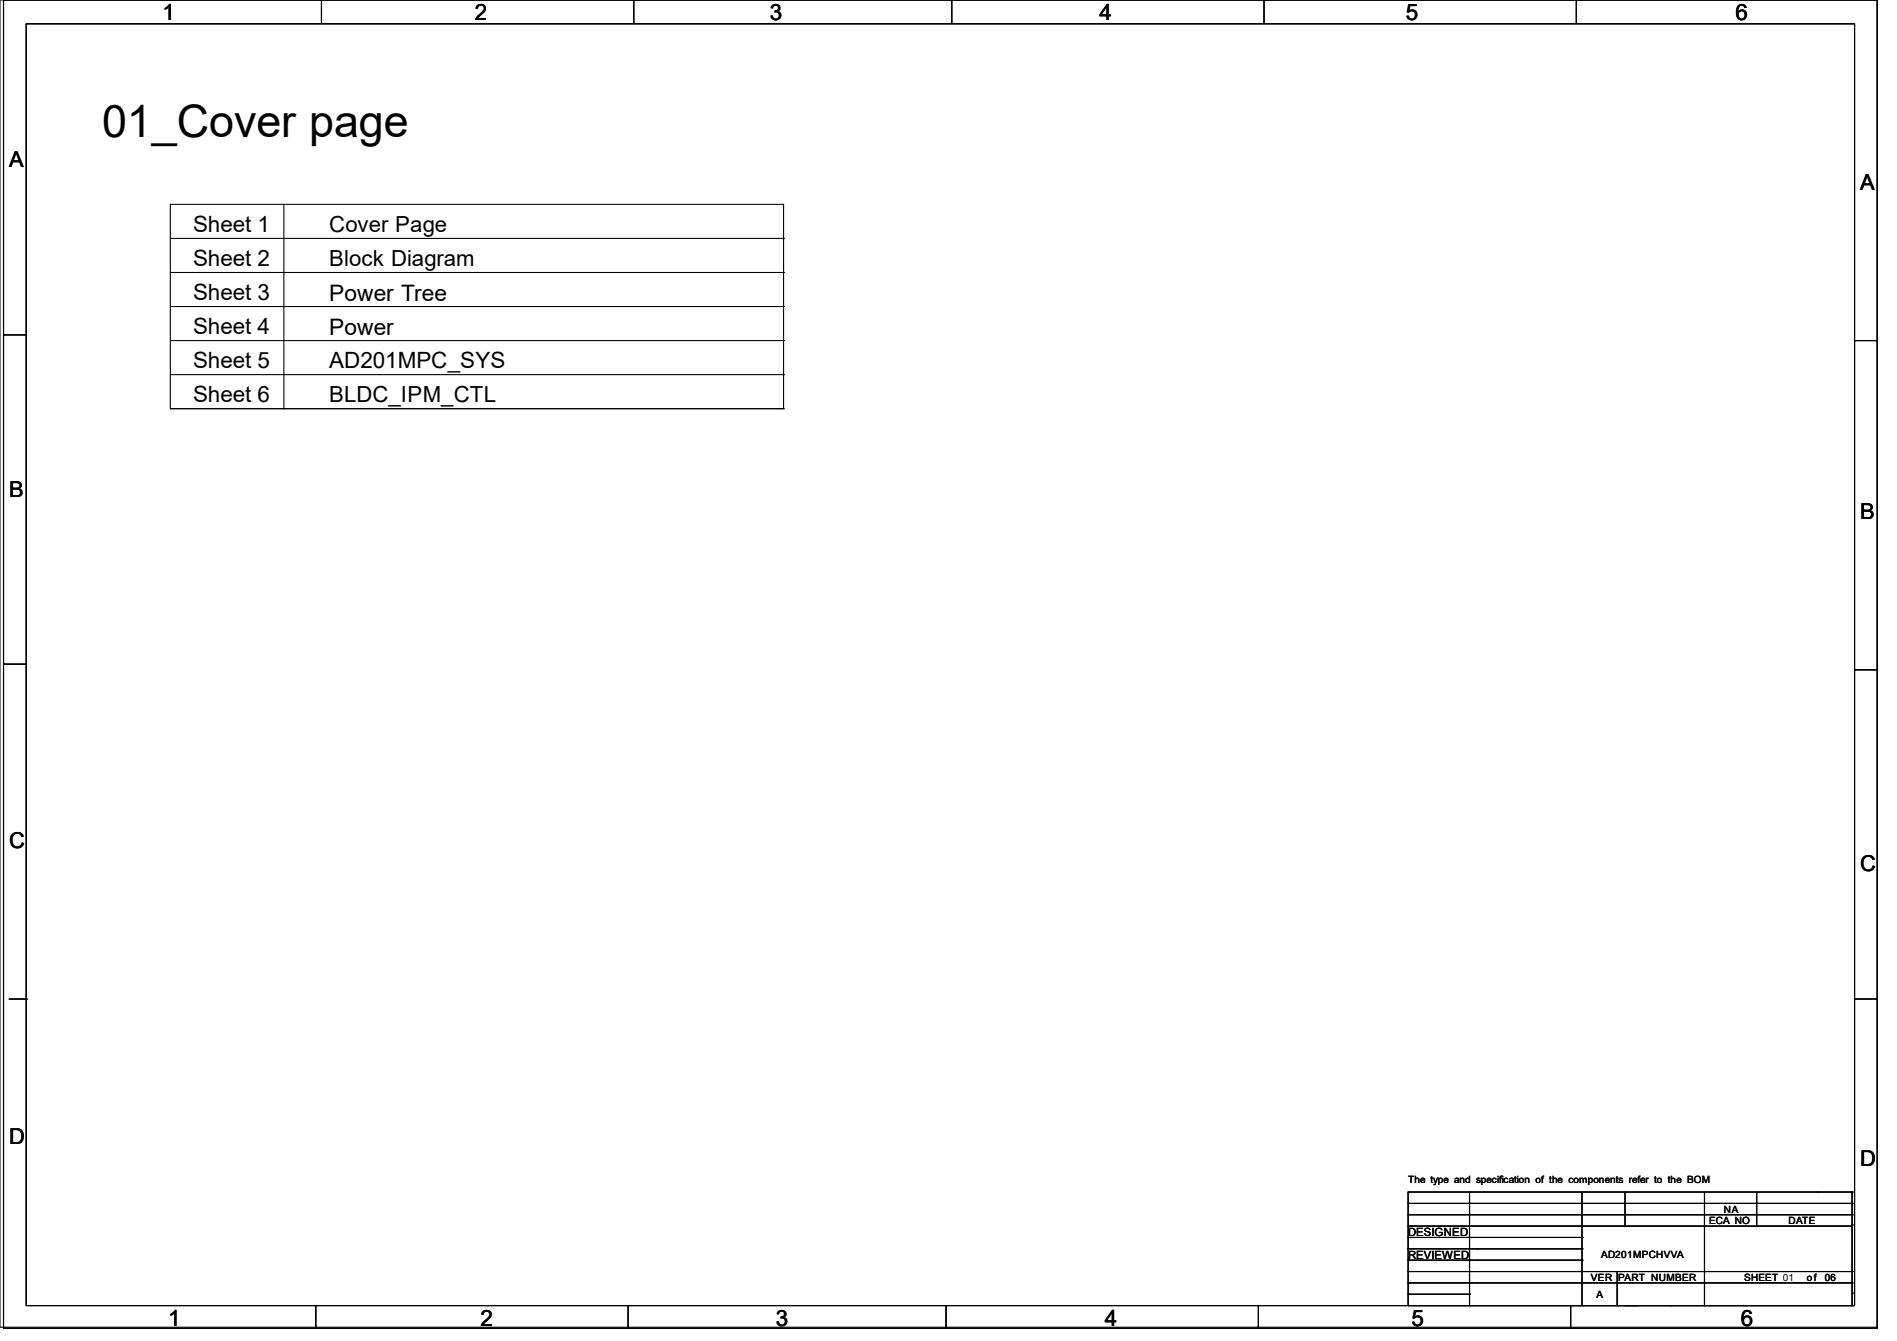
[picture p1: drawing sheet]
<svg xmlns="http://www.w3.org/2000/svg" width="297mm" height="210mm" viewBox="0 0 297 210" stroke-linecap="round" stroke-linejoin="round" font-family="sans-serif">
<defs><g id="words">
<text font-size="7" x="16" y="21.4">01_Cover page</text>
<g font-size="3.6">
<text x="51.6" y="47.1">Power Tree</text>
<text x="51.6" y="52.4">Power</text>
</g>
<g font-size="3.5">
<text x="25.4" y="3.1">1</text>
<text x="74.4" y="3.1">2</text>
<text x="120.6" y="3.1">3</text>
<text x="172.1" y="3.1">4</text>
<text x="220.1" y="3.1">5</text>
<text x="271.7" y="3.1">6</text>
<text x="30.2" y="36.4">Sheet 1</text>
<text x="30.2" y="41.7">Sheet 2</text>
<text x="51.6" y="41.7">Block Diagram</text>
<text x="51.6" y="36.3">Cover Page</text>
<text x="30.2" y="47">Sheet 3</text>
<text x="30.2" y="52.4">Sheet 4</text>
<text x="30.2" y="57.7">Sheet 5</text>
<text x="51.6" y="57.7">AD201MPC_SYS</text>
<text x="30.2" y="63">Sheet 6</text>
<text x="51.6" y="63">BLDC_IPM_CTL</text>
<text x="26.3" y="207.6">1</text>
<text x="75.2" y="207.6">2</text>
<text x="121.5" y="207.6">3</text>
<text x="173" y="207.6">4</text>
<text x="221" y="207.6">5</text>
<text x="272.6" y="207.6">6</text>
</g>
<g font-size="3.4">
<text x="1.4" y="26.2">A</text>
<text x="291.3" y="29.8">A</text>
<text x="1.4" y="77.8">B</text>
<text x="291.3" y="81.3">B</text>
<text x="1.4" y="132.9">C</text>
<text x="291.3" y="136.4">C</text>
<text x="1.4" y="179.1">D</text>
<text x="291.3" y="182.7">D</text>
</g>
<g font-size="1.8">
<text x="220.5" y="193.6">DESIGNED</text>
<text x="220.5" y="197.2">REVIEWED</text>
</g>
<g font-size="1.6">
<text x="220.5" y="185.3">The type and specification of the components refer to the BOM</text>
<text x="267.6" y="191.7">ECA NO</text>
<text x="269.9" y="189.9">NA</text>
<text x="280" y="191.7">DATE</text>
<text x="250.7" y="197">AD201MPCHVVA</text>
<text x="249.1" y="200.6">VER</text>
<text x="250" y="203.2">A</text>
<text x="253.4" y="200.6">PART_NUMBER</text>
<text x="273.1" y="200.6">SHEET 01</text>
<text x="273.1" y="200.6">SHEET</text>
<text x="282.9" y="200.6">o f</text>
<text x="285.7" y="200.6">06</text>
</g>
</g></defs>
<g fill="none" stroke="#000" stroke-width=".17">
<path d="M0 0h293.9v207.9h-293.9zM.6 0h293.3v208h-293.3zM4.1 3.7h286.3v200.8h-286.3zM50.3 0h.1M50.3 0v3.6M99.2 0h.1M99.2 0v3.6M149 0h.1M149 0v3.6M197.9 0h.1M197.9 0v3.6M246.8 0h.1"/>
<path d="M246.8 0v3.6M26.7 32h96v32h-96zM26.7 37.3h96M44.4 32v32M122.7 37.3h.1M.6 52.5h.1M.6 52.5h3.5M26.7 42.7h96M26.7 48h96M26.7 53.3h96M26.7 58.7h96M122.7 42.7h.1"/>
<path d="M122.7 48h.1M122.7 53.3h.1M122.7 58.7h.1M290.4 53.3h.1M290.4 53.3h3.5M26.7 64h96M44.4 64h.1M122.7 64h.1M.6 104h.1M.6 104h3.5M290.4 104.9h.1M290.4 104.9h3.5"/>
<path d="M1.4 156.5h2.7M4.1 156.5h.1M290.4 156.5h.1M290.4 156.5h3.5M220.5 188.5h69.5v3.5h-69.5zM220.5 193.8h.1M220.5 195.6h.1M220.5 197.4h.1M220.5 199.1h.1M220.5 186.7h.1M220.5 190.2h69.5M220.5 186.7v1.8"/>
<path d="M220.5 192v12.5M220.5 195.6h27.2M220.5 197.4h27.2M220.5 199.1h69.5M220.5 193.8h27.2M220.6 186.7h69.4M230.1 188.5h.1M230.1 197.4h.1M230.1 199.1h.1M230.1 186.7h.1M230.1 186.7v17.8M231.3 195.6h.1"/>
<path d="M247.7 195.6h.1M247.7 197.4h.1M247.7 193.8h.1M247.7 186.7v17.8M253.2 199.1v5.4M254.4 192h.1M254.4 186.7v5.3M266.9 199.1h.1M266.9 186.7v17.8M275 192h.1M275 186.7v5.3M284.6 186.7h.1"/>
<path d="M290 190.2h.1M290 188.5h.1M290 191.9h.1M290 199.1h.1M290 186.7h.1M290 186.7v1.8M290 191.9v12.6M49.4 204.5h.1M49.4 204.5v3.5M98.3 204.5h.1M98.3 204.5v3.5M148.1 204.5h.1"/>
<path d="M148.1 204.5v3.5M197 204.5h.1M197 204.5v3.5M220.5 200.9h.1M220.5 202.7h.1M220.5 204.5h.1M220.5 200.9h69.5M220.5 202.7h9.6M220.6 204.5h69.4M230.1 200.9h.1M230.1 202.7h.1M230.1 204.5h.1"/>
<path d="M245.9 204.5h.1M245.9 204.5v3.5M247.7 204.5h.1M253.2 204.5h.1M254.4 204.5h.1M256.2 204.5h.1M261.5 204.5h.1M266.9 204.5h.1M290 200.9h.1M290 204.5h.1M290 202.5h.1"/>
</g>
<use href="#words"/>
</svg>
